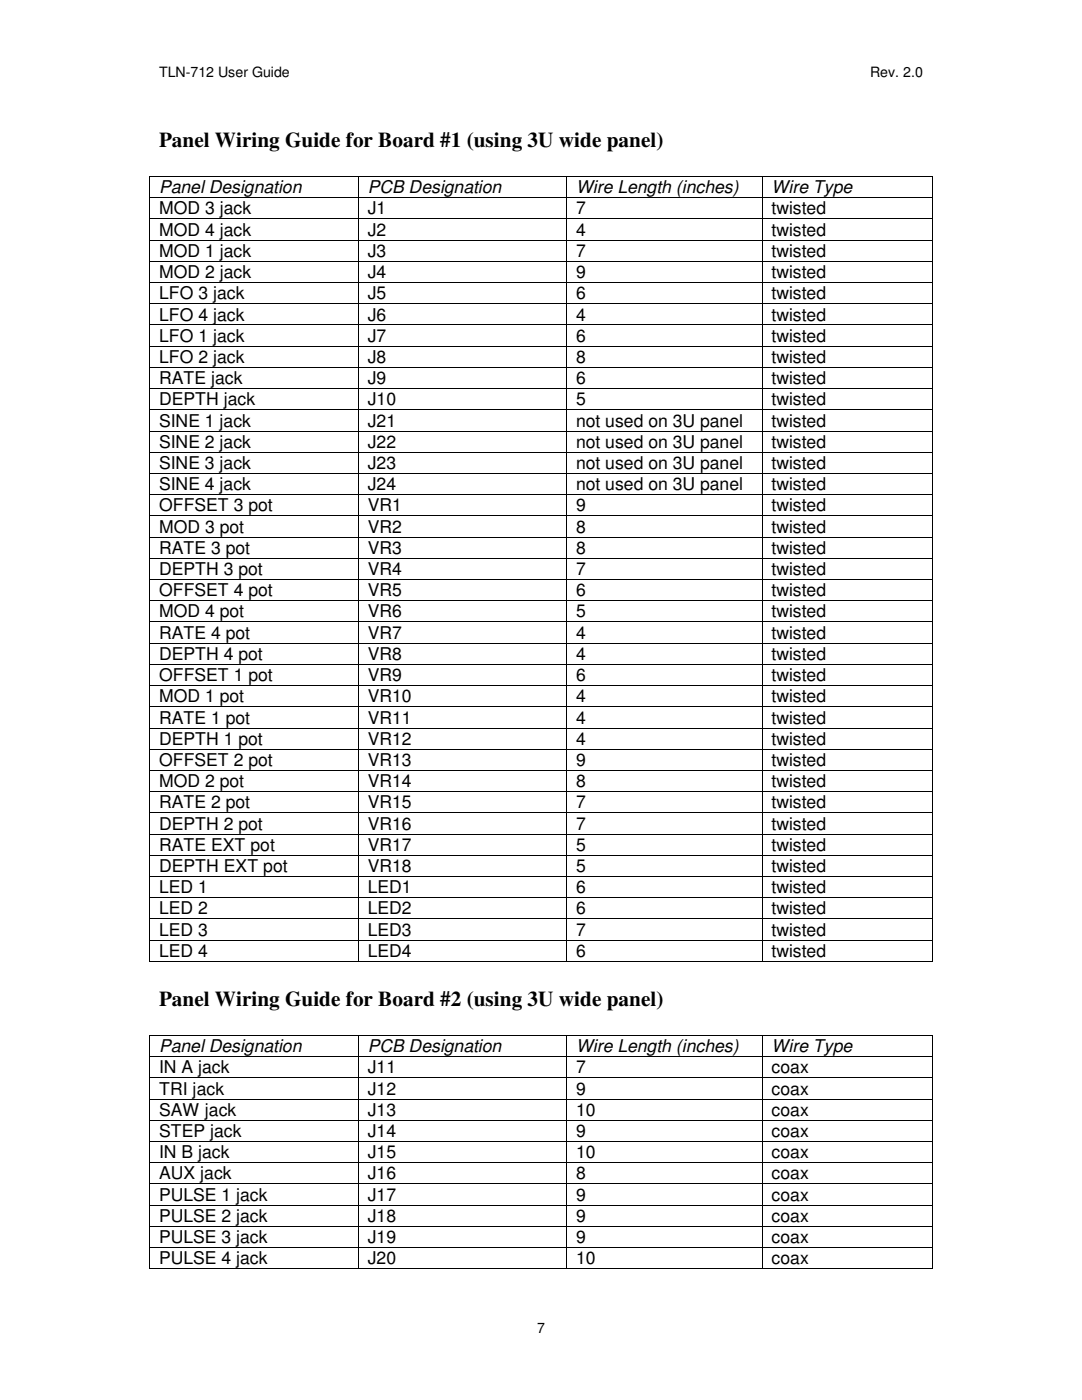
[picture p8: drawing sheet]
<svg xmlns="http://www.w3.org/2000/svg" width="216mm" height="279mm" viewBox="0 0 216 279" stroke-linecap="round" stroke-linejoin="round" font-family="sans-serif">
<defs><g id="words">
<g font-size="4.2">
<text x="31.7" y="29.3">Panel Wiring Guide for Board #1 (using 3U wide panel)</text>
<text x="31.7" y="200.7">Panel Wiring Guide for Board #2 (using 3U wide panel)</text>
</g>
<g font-size="3.5">
<text x="31.7" y="38.5">Panel Designation</text>
<text x="73.4" y="38.5">PCB Designation</text>
<text x="114.9" y="38.5">Wire Length (inches)</text>
<text x="154" y="38.5">Wire Type</text>
<text x="31.7" y="42.8">MOD 3 jack</text>
<text x="31.7" y="47">MOD 4 jack</text>
<text x="73.4" y="42.8">J1</text>
<text x="73.4" y="47">J2</text>
<text x="114.9" y="42.8">7</text>
<text x="114.9" y="47">4</text>
<text x="154" y="42.8">twisted</text>
<text x="154" y="47">twisted</text>
<text x="31.7" y="51.3">MOD 1 jack</text>
<text x="73.4" y="51.3">J3</text>
<text x="114.9" y="51.3">7</text>
<text x="154" y="51.3">twisted</text>
<text x="31.7" y="55.5">MOD 2 jack</text>
<text x="31.7" y="59.7">LFO 3 jack</text>
<text x="73.4" y="59.7">J5</text>
<text x="73.4" y="55.5">J4</text>
<text x="114.9" y="59.7">6</text>
<text x="114.9" y="55.5">9</text>
<text x="154" y="59.7">twisted</text>
<text x="154" y="55.5">twisted</text>
<text x="31.7" y="64">LFO 4 jack</text>
<text x="73.4" y="64">J6</text>
<text x="114.9" y="64">4</text>
<text x="154" y="64">twisted</text>
<text x="31.7" y="68.2">LFO 1 jack</text>
<text x="73.4" y="68.2">J7</text>
<text x="114.9" y="68.2">6</text>
<text x="154" y="68.2">twisted</text>
<text x="31.7" y="72.4">LFO 2 jack</text>
<text x="31.7" y="76.7">RATE jack</text>
<text x="73.4" y="72.4">J8</text>
<text x="73.4" y="76.7">J9</text>
<text x="114.9" y="72.4">8</text>
<text x="114.9" y="76.7">6</text>
<text x="154" y="72.4">twisted</text>
<text x="154" y="76.7">twisted</text>
<text x="31.7" y="80.9">DEPTH jack</text>
<text x="73.4" y="80.9">J10</text>
<text x="114.9" y="80.9">5</text>
<text x="154" y="80.9">twisted</text>
<text x="31.7" y="85.1">SINE 1 jack</text>
<text x="31.7" y="89.4">SINE 2 jack</text>
<text x="73.4" y="85.1">J21</text>
<text x="73.4" y="89.4">J22</text>
<text x="114.9" y="85.1">not used on 3U panel</text>
<text x="114.9" y="89.4">not used on 3U panel</text>
<text x="154" y="85.1">twisted</text>
<text x="154" y="89.4">twisted</text>
<text x="31.7" y="93.6">SINE 3 jack</text>
<text x="73.4" y="93.6">J23</text>
<text x="114.9" y="93.6">not used on 3U panel</text>
<text x="154" y="93.6">twisted</text>
<text x="31.7" y="97.8">SINE 4 jack</text>
<text x="73.4" y="97.8">J24</text>
<text x="114.9" y="97.8">not used on 3U panel</text>
<text x="154" y="97.8">twisted</text>
<text x="31.7" y="102.1">OFFSET 3 pot</text>
<text x="31.7" y="106.3">MOD 3 pot</text>
<text x="73.4" y="102.1">VR1</text>
<text x="73.4" y="106.3">VR2</text>
<text x="114.9" y="102.1">9</text>
<text x="114.9" y="106.3">8</text>
<text x="154" y="102.1">twisted</text>
<text x="154" y="106.3">twisted</text>
<text x="31.7" y="110.5">RATE 3 pot</text>
<text x="73.4" y="110.5">VR3</text>
<text x="114.9" y="110.5">8</text>
<text x="154" y="110.5">twisted</text>
<text x="31.7" y="114.8">DEPTH 3 pot</text>
<text x="31.7" y="119">OFFSET 4 pot</text>
<text x="73.4" y="119">VR5</text>
<text x="73.4" y="114.8">VR4</text>
<text x="114.9" y="119">6</text>
<text x="114.9" y="114.8">7</text>
<text x="154" y="119">twisted</text>
<text x="154" y="114.8">twisted</text>
<text x="31.7" y="123.2">MOD 4 pot</text>
<text x="73.4" y="123.2">VR6</text>
<text x="114.9" y="123.2">5</text>
<text x="154" y="123.2">twisted</text>
<text x="31.7" y="127.5">RATE 4 pot</text>
<text x="31.7" y="131.7">DEPTH 4 pot</text>
<text x="73.4" y="127.5">VR7</text>
<text x="73.4" y="131.7">VR8</text>
<text x="114.9" y="127.5">4</text>
<text x="114.9" y="131.7">4</text>
<text x="154" y="127.5">twisted</text>
<text x="154" y="131.7">twisted</text>
<text x="31.7" y="135.9">OFFSET 1 pot</text>
<text x="73.4" y="135.9">VR9</text>
<text x="114.9" y="135.9">6</text>
<text x="154" y="135.9">twisted</text>
<text x="31.7" y="140.2">MOD 1 pot</text>
<text x="73.4" y="140.2">VR10</text>
<text x="114.9" y="140.2">4</text>
<text x="154" y="140.2">twisted</text>
<text x="31.7" y="144.4">RATE 1 pot</text>
<text x="31.7" y="148.6">DEPTH 1 pot</text>
<text x="73.4" y="144.4">VR11</text>
<text x="73.4" y="148.6">VR12</text>
<text x="114.9" y="144.4">4</text>
<text x="114.9" y="148.6">4</text>
<text x="154" y="144.4">twisted</text>
<text x="154" y="148.6">twisted</text>
<text x="31.7" y="152.9">OFFSET 2 pot</text>
<text x="73.4" y="152.9">VR13</text>
<text x="114.9" y="152.9">9</text>
<text x="154" y="152.9">twisted</text>
<text x="31.7" y="157.1">MOD 2 pot</text>
<text x="31.7" y="161.3">RATE 2 pot</text>
<text x="73.4" y="161.3">VR15</text>
<text x="73.4" y="157.1">VR14</text>
<text x="114.9" y="157.1">8</text>
<text x="114.9" y="161.3">7</text>
<text x="154" y="157.1">twisted</text>
<text x="154" y="161.3">twisted</text>
<text x="31.7" y="165.6">DEPTH 2 pot</text>
<text x="73.4" y="165.6">VR16</text>
<text x="114.9" y="165.6">7</text>
<text x="154" y="165.6">twisted</text>
<text x="31.7" y="169.8">RATE EXT pot</text>
<text x="73.4" y="169.8">VR17</text>
<text x="114.9" y="169.8">5</text>
<text x="154" y="169.8">twisted</text>
<text x="31.7" y="174">DEPTH EXT pot</text>
<text x="31.7" y="178.3">LED 1</text>
<text x="73.4" y="178.3">LED1</text>
<text x="73.4" y="174">VR18</text>
<text x="114.9" y="174">5</text>
<text x="114.9" y="178.3">6</text>
<text x="154" y="174">twisted</text>
<text x="154" y="178.3">twisted</text>
<text x="31.7" y="182.5">LED 2</text>
<text x="73.4" y="182.5">LED2</text>
<text x="114.9" y="182.5">6</text>
<text x="154" y="182.5">twisted</text>
<text x="31.7" y="186.7">LED 3</text>
<text x="31.7" y="191">LED 4</text>
<text x="73.4" y="186.7">LED3</text>
<text x="73.4" y="191">LED4</text>
<text x="114.9" y="186.7">7</text>
<text x="114.9" y="191">6</text>
<text x="154" y="186.7">twisted</text>
<text x="154" y="191">twisted</text>
<text x="31.7" y="209.9">Panel Designation</text>
<text x="73.4" y="209.9">PCB Designation</text>
<text x="114.9" y="209.9">Wire Length (inches)</text>
<text x="154" y="209.9">Wire Type</text>
<text x="31.7" y="214.2">IN A jack</text>
<text x="73.4" y="214.2">J11</text>
<text x="114.9" y="214.2">7</text>
<text x="154" y="214.2">coax</text>
<text x="31.7" y="218.4">TRI jack</text>
<text x="73.4" y="218.4">J12</text>
<text x="114.9" y="218.4">9</text>
<text x="154" y="218.4">coax</text>
<text x="31.7" y="222.7">SAW jack</text>
<text x="31.7" y="226.9">STEP jack</text>
<text x="73.4" y="226.9">J14</text>
<text x="73.4" y="222.7">J13</text>
<text x="114.9" y="226.9">9</text>
<text x="114.9" y="222.7">10</text>
<text x="154" y="226.9">coax</text>
<text x="154" y="222.7">coax</text>
<text x="31.7" y="231.1">IN B jack</text>
<text x="73.4" y="231.1">J15</text>
<text x="114.9" y="231.1">10</text>
<text x="154" y="231.1">coax</text>
<text x="31.7" y="235.4">AUX jack</text>
<text x="31.7" y="239.6">PULSE 1 jack</text>
<text x="73.4" y="239.6">J17</text>
<text x="73.4" y="235.4">J16</text>
<text x="114.9" y="239.6">9</text>
<text x="114.9" y="235.4">8</text>
<text x="154" y="239.6">coax</text>
<text x="154" y="235.4">coax</text>
<text x="31.7" y="243.8">PULSE 2 jack</text>
<text x="73.4" y="243.8">J18</text>
<text x="114.9" y="243.8">9</text>
<text x="154" y="243.8">coax</text>
<text x="31.7" y="248.1">PULSE 3 jack</text>
<text x="73.4" y="248.1">J19</text>
<text x="114.9" y="248.1">9</text>
<text x="154" y="248.1">coax</text>
<text x="31.7" y="252.3">PULSE 4 jack</text>
<text x="73.4" y="252.3">J20</text>
<text x="114.9" y="252.3">10</text>
<text x="154" y="252.3">coax</text>
</g>
<g font-size="2.8">
<text x="31.7" y="15.3">TLN-712 User Guide</text>
<text x="173.6" y="15.3">Rev. 2.0</text>
<text x="107.2" y="266">7</text>
</g>
</g></defs>
<g fill="#000">
<path d="M29.8 35.1h.1v.2h-.1zM29.8 39.4h.1v.1h-.1zM71.4 35.1h.1v.2h-.1zM71.4 39.4h.1v.1h-.1zM112.9 35.1h.2v.2h-.2zM112.9 39.4h.2v.1h-.2zM152 35.1h.1v.2h-.1zM152 39.4h.1v.1h-.1zM186 35.1h.1v.2h-.1zM186 39.4h.1v.1h-.1zM29.8 43.6h.1v.2h-.1zM29.8 47.8h.1v.2h-.1z"/>
<path d="M29.8 52.1h.1v.1h-.1zM29.8 56.3h.1v.2h-.1zM71.4 43.6h.1v.2h-.1zM71.4 47.8h.1v.2h-.1zM71.4 52.1h.1v.1h-.1zM71.4 56.3h.1v.2h-.1zM112.9 43.6h.2v.2h-.2zM112.9 47.8h.2v.2h-.2zM112.9 52.1h.2v.1h-.2zM112.9 56.3h.2v.2h-.2zM152 43.6h.1v.2h-.1zM152 47.8h.1v.2h-.1z"/>
<path d="M152 52.1h.1v.1h-.1zM152 56.3h.1v.2h-.1zM186 43.6h.1v.2h-.1zM186 47.8h.1v.2h-.1zM186 52.1h.1v.1h-.1zM186 56.3h.1v.2h-.1zM29.8 60.5h.1v.2h-.1zM29.8 64.8h.1v.1h-.1zM29.8 69h.1v.2h-.1zM29.8 73.2h.1v.2h-.1zM29.8 77.5h.1v.1h-.1zM71.4 60.5h.1v.2h-.1z"/>
<path d="M71.4 64.8h.1v.1h-.1zM71.4 69h.1v.2h-.1zM71.4 73.2h.1v.2h-.1zM71.4 77.5h.1v.1h-.1zM112.9 60.5h.2v.2h-.2zM112.9 64.8h.2v.1h-.2zM112.9 69h.2v.2h-.2zM112.9 73.2h.2v.2h-.2zM112.9 77.5h.2v.1h-.2zM152 60.5h.1v.2h-.1zM152 64.8h.1v.1h-.1zM152 69h.1v.2h-.1z"/>
<path d="M152 73.2h.1v.2h-.1zM152 77.5h.1v.1h-.1zM186 60.5h.1v.2h-.1zM186 64.8h.1v.1h-.1zM186 69h.1v.2h-.1zM186 73.2h.1v.2h-.1zM186 77.5h.1v.1h-.1zM29.8 81.7h.1v.2h-.1zM29.8 85.9h.1v.2h-.1zM29.8 90.2h.1v.1h-.1zM29.8 94.4h.1v.2h-.1zM29.8 98.6h.1v.2h-.1z"/>
<path d="M71.4 81.7h.1v.2h-.1zM71.4 85.9h.1v.2h-.1zM71.4 90.2h.1v.1h-.1zM71.4 94.4h.1v.2h-.1zM71.4 98.6h.1v.2h-.1zM112.9 81.7h.2v.2h-.2zM112.9 85.9h.2v.2h-.2zM112.9 90.2h.2v.1h-.2zM112.9 94.4h.2v.2h-.2zM112.9 98.6h.2v.2h-.2zM152 81.7h.1v.2h-.1zM152 85.9h.1v.2h-.1z"/>
<path d="M152 90.2h.1v.1h-.1zM152 94.4h.1v.2h-.1zM152 98.6h.1v.2h-.1zM186 81.7h.1v.2h-.1zM186 85.9h.1v.2h-.1zM186 90.2h.1v.1h-.1zM186 94.4h.1v.2h-.1zM186 98.6h.1v.2h-.1zM29.8 102.9h.1v.1h-.1zM29.8 107.1h.1v.2h-.1zM29.8 111.3h.1v.2h-.1zM29.8 115.6h.1v.1h-.1z"/>
<path d="M29.8 119.8h.1v.2h-.1zM71.4 102.9h.1v.1h-.1zM71.4 107.1h.1v.2h-.1zM71.4 111.3h.1v.2h-.1zM71.4 115.6h.1v.1h-.1zM71.4 119.8h.1v.2h-.1zM112.9 102.9h.2v.1h-.2zM112.9 107.1h.2v.2h-.2zM112.9 111.3h.2v.2h-.2zM112.9 115.6h.2v.1h-.2zM112.9 119.8h.2v.2h-.2zM152 102.9h.1v.1h-.1z"/>
<path d="M152 107.1h.1v.2h-.1zM152 111.3h.1v.2h-.1zM152 115.6h.1v.1h-.1zM152 119.8h.1v.2h-.1zM186 102.9h.1v.1h-.1zM186 107.1h.1v.2h-.1zM186 111.3h.1v.2h-.1zM186 115.6h.1v.1h-.1zM186 119.8h.1v.2h-.1zM29.8 124h.1v.2h-.1zM29.8 128.3h.1v.1h-.1zM29.8 132.5h.1v.2h-.1z"/>
<path d="M29.8 136.7h.1v.2h-.1zM71.4 124h.1v.2h-.1zM71.4 128.3h.1v.1h-.1zM71.4 132.5h.1v.2h-.1zM71.4 136.7h.1v.2h-.1zM112.9 124h.2v.2h-.2zM112.9 128.3h.2v.1h-.2zM112.9 132.5h.2v.2h-.2zM112.9 136.7h.2v.2h-.2zM152 124h.1v.2h-.1zM152 128.3h.1v.1h-.1zM152 132.5h.1v.2h-.1z"/>
<path d="M152 136.7h.1v.2h-.1zM186 124h.1v.2h-.1zM186 128.3h.1v.1h-.1zM186 132.5h.1v.2h-.1zM186 136.7h.1v.2h-.1zM29.8 141h.1v.1h-.1zM29.8 145.2h.1v.2h-.1zM29.8 149.4h.1v.2h-.1zM29.8 153.7h.1v.1h-.1zM29.8 157.9h.1v.2h-.1zM71.4 141h.1v.1h-.1zM71.4 145.2h.1v.2h-.1z"/>
<path d="M71.4 149.4h.1v.2h-.1zM71.4 153.7h.1v.1h-.1zM71.4 157.9h.1v.2h-.1zM112.9 141h.2v.1h-.2zM112.9 145.2h.2v.2h-.2zM112.9 149.4h.2v.2h-.2zM112.9 153.7h.2v.1h-.2zM112.9 157.9h.2v.2h-.2zM152 141h.1v.1h-.1zM152 145.2h.1v.2h-.1zM152 149.4h.1v.2h-.1zM152 153.7h.1v.1h-.1z"/>
<path d="M152 157.9h.1v.2h-.1zM186 141h.1v.1h-.1zM186 145.2h.1v.2h-.1zM186 149.4h.1v.2h-.1zM186 153.7h.1v.1h-.1zM186 157.9h.1v.2h-.1zM29.8 162.1h.1v.2h-.1zM29.8 166.4h.1v.1h-.1zM29.8 170.6h.1v.2h-.1zM29.8 174.8h.1v.2h-.1zM29.8 179.1h.1v.1h-.1zM71.4 162.1h.1v.2h-.1z"/>
<path d="M71.4 166.4h.1v.1h-.1zM71.4 170.6h.1v.2h-.1zM71.4 174.8h.1v.2h-.1zM71.4 179.1h.1v.1h-.1zM112.9 162.1h.2v.2h-.2zM112.9 166.4h.2v.1h-.2zM112.9 170.6h.2v.2h-.2zM112.9 174.8h.2v.2h-.2zM112.9 179.1h.2v.1h-.2zM152 162.1h.1v.2h-.1zM152 166.4h.1v.1h-.1zM152 170.6h.1v.2h-.1z"/>
<path d="M152 174.8h.1v.2h-.1zM152 179.1h.1v.1h-.1zM186 162.1h.1v.2h-.1zM186 166.4h.1v.1h-.1zM186 170.6h.1v.2h-.1zM186 174.8h.1v.2h-.1zM186 179.1h.1v.1h-.1zM29.8 183.3h.1v.2h-.1zM29.8 187.5h.1v.2h-.1zM29.8 191.8h.1v.1h-.1zM71.4 183.3h.1v.2h-.1zM71.4 187.5h.1v.2h-.1z"/>
<path d="M71.4 191.8h.1v.1h-.1zM112.9 183.3h.2v.2h-.2zM112.9 187.5h.2v.2h-.2zM112.9 191.8h.2v.1h-.2zM152 183.3h.1v.2h-.1zM152 187.5h.1v.2h-.1zM152 191.8h.1v.1h-.1zM186 183.3h.1v.2h-.1zM186 187.5h.1v.2h-.1zM186 191.8h.1v.1h-.1zM29.8 206.5h.1v.2h-.1zM29.8 210.8h.1v.1h-.1z"/>
<path d="M29.8 215h.1v.2h-.1zM29.8 219.2h.1v.2h-.1zM71.4 206.5h.1v.2h-.1zM71.4 210.8h.1v.1h-.1zM71.4 215h.1v.2h-.1zM71.4 219.2h.1v.2h-.1zM112.9 206.5h.2v.2h-.2zM112.9 210.8h.2v.1h-.2zM112.9 215h.2v.2h-.2zM112.9 219.2h.2v.2h-.2zM152 206.5h.1v.2h-.1zM152 210.8h.1v.1h-.1z"/>
<path d="M152 215h.1v.2h-.1zM152 219.2h.1v.2h-.1zM186 206.5h.1v.2h-.1zM186 210.8h.1v.1h-.1zM186 215h.1v.2h-.1zM186 219.2h.1v.2h-.1zM29.8 223.5h.1v.1h-.1zM29.8 227.7h.1v.2h-.1zM29.8 231.9h.1v.2h-.1zM29.8 236.2h.1v.1h-.1zM71.4 223.5h.1v.1h-.1zM71.4 227.7h.1v.2h-.1z"/>
<path d="M71.4 231.9h.1v.2h-.1zM71.4 236.2h.1v.1h-.1zM112.9 223.5h.2v.1h-.2zM112.9 227.7h.2v.2h-.2zM112.9 231.9h.2v.2h-.2zM112.9 236.2h.2v.1h-.2zM152 223.5h.1v.1h-.1zM152 227.7h.1v.2h-.1zM152 231.9h.1v.2h-.1zM152 236.2h.1v.1h-.1zM186 223.5h.1v.1h-.1zM186 227.7h.1v.2h-.1z"/>
<path d="M186 231.9h.1v.2h-.1zM186 236.2h.1v.1h-.1zM29.8 240.4h.1v.2h-.1zM29.8 244.6h.1v.2h-.1zM29.8 248.9h.1v.1h-.1zM29.8 253.1h.1v.2h-.1zM71.4 240.4h.1v.2h-.1zM71.4 244.6h.1v.2h-.1zM71.4 248.9h.1v.1h-.1zM71.4 253.1h.1v.2h-.1zM112.9 240.4h.2v.2h-.2zM112.9 244.6h.2v.2h-.2z"/>
<path d="M112.9 248.9h.2v.1h-.2zM112.9 253.1h.2v.2h-.2zM152 240.4h.1v.2h-.1zM152 244.6h.1v.2h-.1zM152 248.9h.1v.1h-.1zM152 253.1h.1v.2h-.1zM186 240.4h.1v.2h-.1zM186 244.6h.1v.2h-.1zM186 248.9h.1v.1h-.1zM186 253.1h.1v.2h-.1z"/>
</g>
<g fill="none" stroke="#000" stroke-width=".2">
<path d="M29.8 35.3v4.1M29.8 39.5v4.1M29.9 35.2h41.5M29.9 39.5h41.5M71.5 35.3v4.1M71.5 39.5v4.1M71.5 35.2h41.4M71.5 39.5h41.4M113 35.3v4.1M113 39.5v4.1M113.1 35.2h38.9M113.1 39.5h38.9"/>
<path d="M152.1 35.3v4.1M152.1 39.5v4.1M152.1 35.2h33.9M152.1 39.5h33.9M186.1 35.3v4.1M186.1 39.5v4.1M29.8 43.8v4M29.8 48v4.1M29.8 52.2v4.1M29.8 56.5v4M29.9 43.7h41.5M29.9 47.9h41.5"/>
<path d="M29.9 52.2h41.5M29.9 56.4h41.5M71.5 43.8v4M71.5 48v4.1M71.5 52.2v4.1M71.5 56.5v4M71.5 43.7h41.4M71.5 47.9h41.4M71.5 52.2h41.4M71.5 56.4h41.4M113 43.8v4M113 48v4.1"/>
<path d="M113 52.2v4.1M113 56.5v4M113.1 43.7h38.9M113.1 47.9h38.9M113.1 52.2h38.9M113.1 56.4h38.9M152.1 43.8v4M152.1 48v4.1M152.1 52.2v4.1M152.1 56.5v4M152.1 43.7h33.9M152.1 47.9h33.9"/>
<path d="M152.1 52.2h33.9M152.1 56.4h33.9M186.1 43.8v4M186.1 48v4.1M186.1 52.2v4.1M186.1 56.5v4M29.8 60.7v4.1M29.8 64.9v4.1M29.8 69.2v4M29.8 73.4v4.1M29.8 77.6v4.1M29.9 60.6h41.5"/>
<path d="M29.9 64.9h41.5M29.9 69.1h41.5M29.9 73.3h41.5M29.9 77.6h41.5M71.5 60.7v4.1M71.5 64.9v4.1M71.5 69.2v4M71.5 73.4v4.1M71.5 77.6v4.1M71.5 60.6h41.4M71.5 64.9h41.4M71.5 69.1h41.4"/>
<path d="M71.5 73.3h41.4M71.5 77.6h41.4M113 60.7v4.1M113 64.9v4.1M113 69.2v4M113 73.4v4.1M113 77.6v4.1M113.1 60.6h38.9M113.1 64.9h38.9M113.1 69.1h38.9M113.1 73.3h38.9M113.1 77.6h38.9"/>
<path d="M152.1 60.7v4.1M152.1 64.9v4.1M152.1 69.2v4M152.1 73.4v4.1M152.1 77.6v4.1M152.1 60.6h33.9M152.1 64.9h33.9M152.1 69.1h33.9M152.1 73.3h33.9M152.1 77.6h33.9M186.1 60.7v4.1M186.1 64.9v4.1"/>
<path d="M186.1 69.2v4M186.1 73.4v4.1M186.1 77.6v4.1M29.8 81.9v4M29.8 86.1v4.1M29.8 90.3v4.1M29.8 94.6v4M29.8 98.8v4.1M29.9 81.8h41.5M29.9 86h41.5M29.9 90.3h41.5M29.9 94.5h41.5"/>
<path d="M29.9 98.7h41.5M71.5 81.9v4M71.5 86.1v4.1M71.5 90.3v4.1M71.5 94.6v4M71.5 98.8v4.1M71.5 81.8h41.4M71.5 86h41.4M71.5 90.3h41.4M71.5 94.5h41.4M71.5 98.7h41.4M113 81.9v4"/>
<path d="M113 86.1v4.1M113 90.3v4.1M113 94.6v4M113 98.8v4.1M113.1 81.8h38.9M113.1 86h38.9M113.1 90.3h38.9M113.1 94.5h38.9M113.1 98.7h38.9M152.1 81.9v4M152.1 86.1v4.1M152.1 90.3v4.1"/>
<path d="M152.1 94.6v4M152.1 98.8v4.1M152.1 81.8h33.9M152.1 86h33.9M152.1 90.3h33.9M152.1 94.5h33.9M152.1 98.7h33.9M186.1 81.9v4M186.1 86.1v4.1M186.1 90.3v4.1M186.1 94.6v4M186.1 98.8v4.1"/>
<path d="M29.8 103v4.1M29.8 107.3v4M29.8 111.5v4.1M29.8 115.7v4.1M29.8 120v4M29.9 103h41.5M29.9 107.2h41.5M29.9 111.4h41.5M29.9 115.7h41.5M29.9 119.9h41.5M71.5 103v4.1M71.5 107.3v4"/>
<path d="M71.5 111.5v4.1M71.5 115.7v4.1M71.5 120v4M71.5 103h41.4M71.5 107.2h41.4M71.5 111.4h41.4M71.5 115.7h41.4M71.5 119.9h41.4M113 103v4.1M113 107.3v4M113 111.5v4.1M113 115.7v4.1"/>
<path d="M113 120v4M113.1 103h38.9M113.1 107.2h38.9M113.1 111.4h38.9M113.1 115.7h38.9M113.1 119.9h38.9M152.1 103v4.1M152.1 107.3v4M152.1 111.5v4.1M152.1 115.7v4.1M152.1 120v4M152.1 103h33.9"/>
<path d="M152.1 107.2h33.9M152.1 111.4h33.9M152.1 115.7h33.9M152.1 119.9h33.9M186.1 103v4.1M186.1 107.3v4M186.1 111.5v4.1M186.1 115.7v4.1M186.1 120v4M29.8 124.2v4.1M29.8 128.4v4.1M29.8 132.7v4"/>
<path d="M29.8 136.9v4.1M29.9 124.1h41.5M29.9 128.4h41.5M29.9 132.6h41.5M29.9 136.8h41.5M71.5 124.2v4.1M71.5 128.4v4.1M71.5 132.7v4M71.5 136.9v4.1M71.5 124.1h41.4M71.5 128.4h41.4M71.5 132.6h41.4"/>
<path d="M71.5 136.8h41.4M113 124.2v4.1M113 128.4v4.1M113 132.7v4M113 136.9v4.1M113.1 124.1h38.9M113.1 128.4h38.9M113.1 132.6h38.9M113.1 136.8h38.9M152.1 124.2v4.1M152.1 128.4v4.1M152.1 132.7v4"/>
<path d="M152.1 136.9v4.1M152.1 124.1h33.9M152.1 128.4h33.9M152.1 132.6h33.9M152.1 136.8h33.9M186.1 124.2v4.1M186.1 128.4v4.1M186.1 132.7v4M186.1 136.9v4.1M29.8 141.1v4.1M29.8 145.4v4M29.8 149.6v4.1"/>
<path d="M29.8 153.8v4.1M29.8 158.1v4M29.9 141.1h41.5M29.9 145.3h41.5M29.9 149.5h41.5M29.9 153.8h41.5M29.9 158h41.5M71.5 141.1v4.1M71.5 145.4v4M71.5 149.6v4.1M71.5 153.8v4.1M71.5 158.1v4"/>
<path d="M71.5 141.1h41.4M71.5 145.3h41.4M71.5 149.5h41.4M71.5 153.8h41.4M71.5 158h41.4M113 141.1v4.1M113 145.4v4M113 149.6v4.1M113 153.8v4.1M113 158.1v4M113.1 141.1h38.9M113.1 145.3h38.9"/>
<path d="M113.1 149.5h38.9M113.1 153.8h38.9M113.1 158h38.9M152.1 141.1v4.1M152.1 145.4v4M152.1 149.6v4.1M152.1 153.8v4.1M152.1 158.1v4M152.1 141.1h33.9M152.1 145.3h33.9M152.1 149.5h33.9M152.1 153.8h33.9"/>
<path d="M152.1 158h33.9M186.1 141.1v4.1M186.1 145.4v4M186.1 149.6v4.1M186.1 153.8v4.1M186.1 158.1v4M29.8 162.3v4.1M29.8 166.5v4.1M29.8 170.8v4M29.8 175v4.1M29.8 179.2v4.1M29.9 162.2h41.5"/>
<path d="M29.9 166.5h41.5M29.9 170.7h41.5M29.9 174.9h41.5M29.9 179.2h41.5M71.5 162.3v4.1M71.5 166.5v4.1M71.5 170.8v4M71.5 175v4.1M71.5 179.2v4.1M71.5 162.2h41.4M71.5 166.5h41.4M71.5 170.7h41.4"/>
<path d="M71.5 174.9h41.4M71.5 179.2h41.4M113 162.3v4.1M113 166.5v4.1M113 170.8v4M113 175v4.1M113 179.2v4.1M113.1 162.2h38.9M113.1 166.5h38.9M113.1 170.7h38.9M113.1 174.9h38.9M113.1 179.2h38.9"/>
<path d="M152.1 162.3v4.1M152.1 166.5v4.1M152.1 170.8v4M152.1 175v4.1M152.1 179.2v4.1M152.1 162.2h33.9M152.1 166.5h33.9M152.1 170.7h33.9M152.1 174.9h33.9M152.1 179.2h33.9M186.1 162.3v4.1M186.1 166.5v4.1"/>
<path d="M186.1 170.8v4M186.1 175v4.1M186.1 179.2v4.1M29.8 183.5v4M29.8 187.7v4.1M29.9 183.4h41.5M29.9 187.6h41.5M29.9 191.9h41.5M71.5 183.5v4M71.5 187.7v4.1M71.5 183.4h41.4M71.5 187.6h41.4"/>
<path d="M71.5 191.9h41.4M113 183.5v4M113 187.7v4.1M113.1 183.4h38.9M113.1 187.6h38.9M113.1 191.9h38.9M152.1 183.5v4M152.1 187.7v4.1M152.1 183.4h33.9M152.1 187.6h33.9M152.1 191.9h33.9M186.1 183.5v4"/>
<path d="M186.1 187.7v4.1M29.8 206.7v4.1M29.8 210.9v4.1M29.8 215.2v4M29.8 219.4v4.1M29.9 206.6h41.5M29.9 210.9h41.5M29.9 215.1h41.5M29.9 219.3h41.5M71.5 206.7v4.1M71.5 210.9v4.1M71.5 215.2v4"/>
<path d="M71.5 219.4v4.1M71.5 206.6h41.4M71.5 210.9h41.4M71.5 215.1h41.4M71.5 219.3h41.4M113 206.7v4.1M113 210.9v4.1M113 215.2v4M113 219.4v4.1M113.1 206.6h38.9M113.1 210.9h38.9M113.1 215.1h38.9"/>
<path d="M113.1 219.3h38.9M152.1 206.7v4.1M152.1 210.9v4.1M152.1 215.2v4M152.1 219.4v4.1M152.1 206.6h33.9M152.1 210.9h33.9M152.1 215.1h33.9M152.1 219.3h33.9M186.1 206.7v4.1M186.1 210.9v4.1M186.1 215.2v4"/>
<path d="M186.1 219.4v4.1M29.8 223.6v4.1M29.8 227.9v4M29.8 232.1v4.1M29.8 236.3v4.1M29.9 223.6h41.5M29.9 227.8h41.5M29.9 232h41.5M29.9 236.3h41.5M71.5 223.6v4.1M71.5 227.9v4M71.5 232.1v4.1"/>
<path d="M71.5 236.3v4.1M71.5 223.6h41.4M71.5 227.8h41.4M71.5 232h41.4M71.5 236.3h41.4M113 223.6v4.1M113 227.9v4M113 232.1v4.1M113 236.3v4.1M113.1 223.6h38.9M113.1 227.8h38.9M113.1 232h38.9"/>
<path d="M113.1 236.3h38.9M152.1 223.6v4.1M152.1 227.9v4M152.1 232.1v4.1M152.1 236.3v4.1M152.1 223.6h33.9M152.1 227.8h33.9M152.1 232h33.9M152.1 236.3h33.9M186.1 223.6v4.1M186.1 227.9v4M186.1 232.1v4.1"/>
<path d="M186.1 236.3v4.1M29.8 240.6v4M29.8 244.8v4.1M29.8 249v4.1M29.9 240.5h41.5M29.9 244.7h41.5M29.9 249h41.5M29.9 253.2h41.5M71.5 240.6v4M71.5 244.8v4.1M71.5 249v4.1M71.5 240.5h41.4"/>
<path d="M71.5 244.7h41.4M71.5 249h41.4M71.5 253.2h41.4M113 240.6v4M113 244.8v4.1M113 249v4.1M113.1 240.5h38.9M113.1 244.7h38.9M113.1 249h38.9M113.1 253.2h38.9M152.1 240.6v4M152.1 244.8v4.1"/>
<path d="M152.1 249v4.1M152.1 240.5h33.9M152.1 244.7h33.9M152.1 249h33.9M152.1 253.2h33.9M186.1 240.6v4M186.1 244.8v4.1M186.1 249v4.1"/>
</g>
<use href="#words"/>
</svg>
